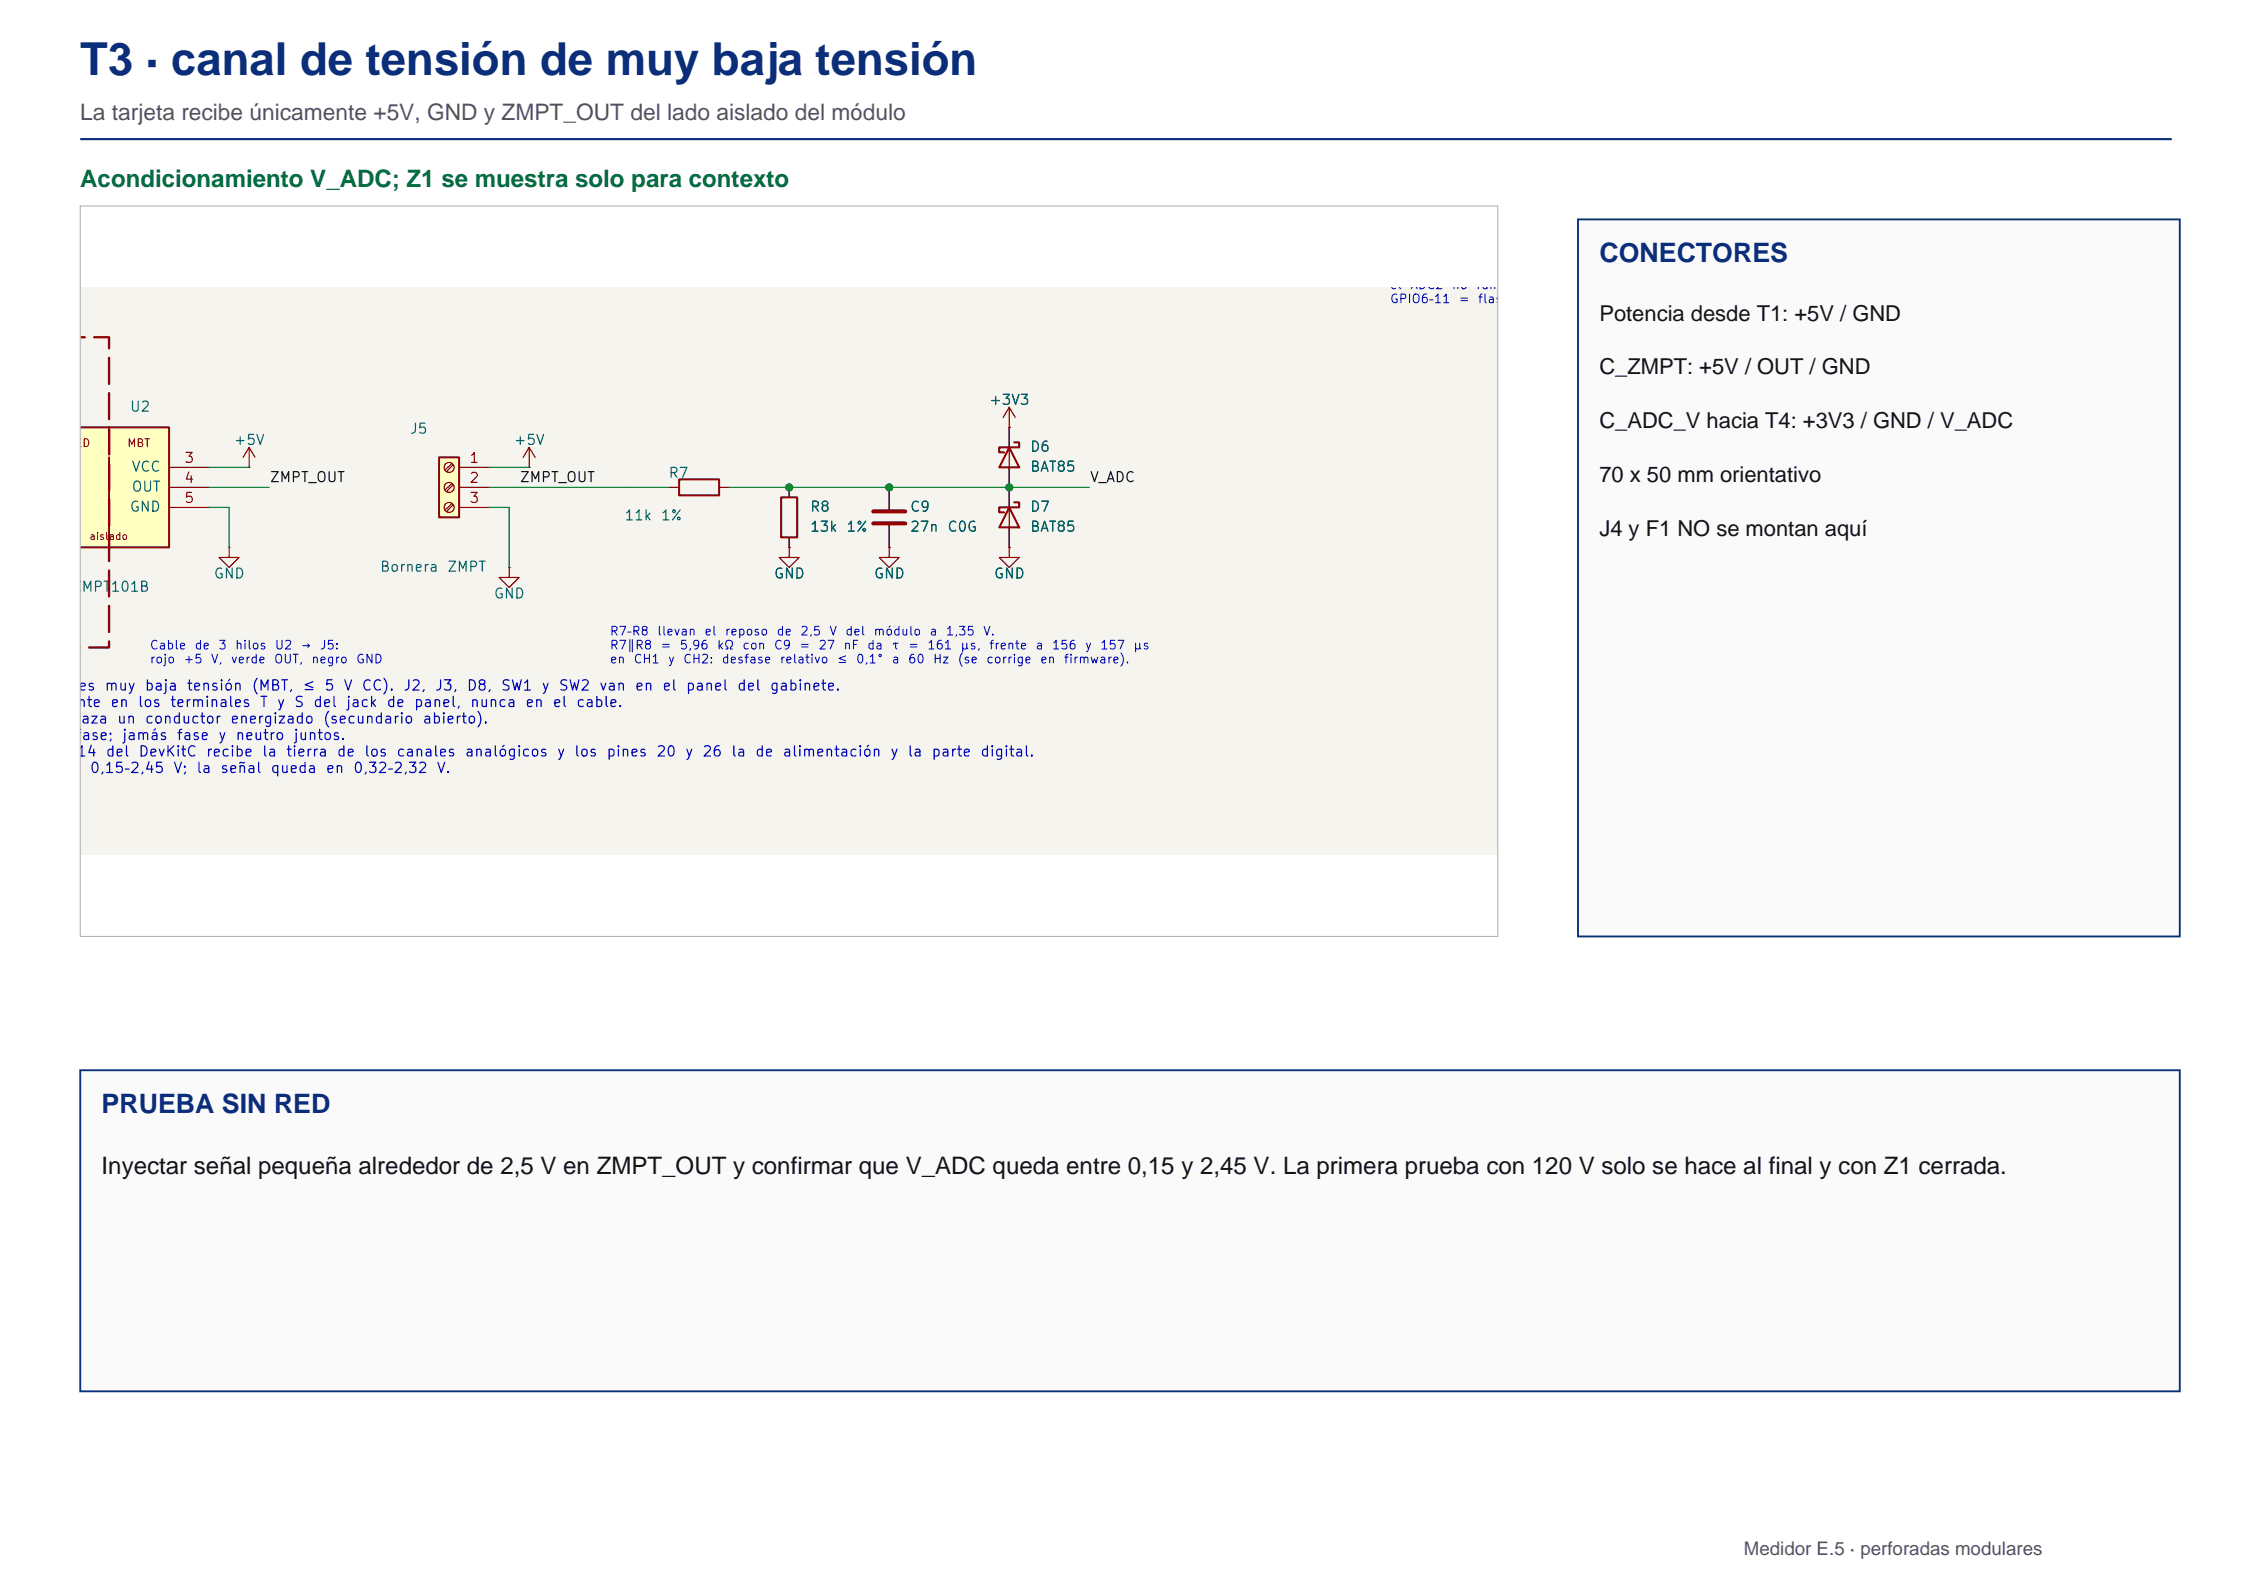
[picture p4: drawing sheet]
<svg xmlns="http://www.w3.org/2000/svg" width="297mm" height="210mm" viewBox="0 0 297 210" stroke-linecap="round" stroke-linejoin="round" font-family="sans-serif">
<defs><g id="words">
<text font-size="6" fill="#0a2e7a" x="10.6" y="9.9">T3 · canal de tensión de muy baja tensión</text>
<g font-size="3.5" fill="#0a2e7a">
<text x="211" y="34.6">CONECTORES</text>
<text x="13.4" y="146.8">PRUEBA SIN RED</text>
</g>
<text font-size="3.2" fill="#056e3d" x="10.6" y="24.7">Acondicionamiento V_ADC; Z1 se muestra solo para contexto</text>
<text font-size="3.2" fill="#141414" x="13.4" y="154.8">Inyectar señal pequeña alrededor de 2,5 V en ZMPT_OUT y confirmar que V_ADC queda entre 0,15 y 2,45 V. La primera prueba con 120 V solo se hace al final y con Z1 cerrada.</text>
<text font-size="3" fill="#595959" x="10.6" y="15.9">La tarjeta recibe únicamente +5V, GND y ZMPT_OUT del lado aislado del módulo</text>
<g font-size="2.9" fill="#141414">
<text x="211" y="42.3">Potencia desde T1: +5V / GND</text>
<text x="211" y="49.4">C_ZMPT: +5V / OUT / GND</text>
<text x="211" y="56.4">C_ADC_V hacia T4: +3V3 / GND / V_ADC</text>
<text x="211" y="63.5">70 x 50 mm orientativo</text>
<text x="211" y="70.6">J4 y F1 NO se montan aquí</text>
</g>
<text font-size="2.5" fill="#595959" x="230" y="205">Medidor E.5 · perforadas modulares</text>
<g font-size="1.9" fill="#0000c2">
<text x="249.2" y="57.4">RESERVA</text>
<text x="263.5" y="57.4">DE</text>
<text x="269.2" y="57.4">ESCALABILIDAD</text>
</g>
<g font-size="1.6" fill="#840000">
<text x="278.6" y="114.8">medidor-energia</text>
<text x="250.5" y="124.1">Sheet:</text>
<text x="259.1" y="124.1">/</text>
</g>
<g font-size="1.4" fill="#0000c2">
<text x=".1" y="93.6">directamente</text>
<text x="7.3" y="95.7">abraza</text>
<text x="10.2" y="91.4">es</text>
<text x="13.7" y="91.4">muy</text>
<text x="14.5" y="93.6">en</text>
<text x="15.3" y="95.7">un</text>
<text x="18.1" y="93.6">los</text>
<text x="19" y="91.4">baja</text>
<text x="19" y="95.7">conductor</text>
<text x="22.3" y="93.6">terminales</text>
<text x="24.5" y="91.4">tensión</text>
<text x="30.3" y="95.7">energizado</text>
<text x="33.1" y="91.4">(MBT,</text>
<text x="34.2" y="93.6">T</text>
<text x="36.4" y="93.6">y</text>
<text x="38.7" y="93.6">S</text>
<text x="39.8" y="91.4">≤</text>
<text x="41.2" y="93.6">del</text>
<text x="42.5" y="95.7">(secundario</text>
<text x="42.7" y="91.4">5</text>
<text x="45.2" y="91.4">V</text>
<text x="45.5" y="93.6">jack</text>
<text x="47.6" y="91.4">CC).</text>
<text x="50.9" y="93.6">de</text>
<text x="53.1" y="91.4">J2,</text>
<text x="54.5" y="93.6">panel,</text>
<text x="55.6" y="95.7">abierto).</text>
<text x="57.3" y="91.4">J3,</text>
<text x="61.5" y="91.4">D8,</text>
<text x="61.9" y="93.6">nunca</text>
<text x="66" y="91.4">SW1</text>
<text x="69.2" y="93.6">en</text>
<text x="71.3" y="91.4">y</text>
<text x="72.8" y="93.6">el</text>
<text x="73.6" y="91.4">SW2</text>
<text x="75.9" y="93.6">cable.</text>
<text x="78.9" y="91.4">van</text>
<text x="83.6" y="91.4">en</text>
<text x="87.3" y="91.4">el</text>
<text x="90.4" y="91.4">panel</text>
<text x="97.1" y="91.4">del</text>
<text x="101.4" y="91.4">gabinete.</text>
<text x="9.9" y="97.9">fase;</text>
<text x="10" y="100.1">14</text>
<text x="13.8" y="100.1">del</text>
<text x="16" y="97.9">jamás</text>
<text x="18.2" y="100.1">DevKitC</text>
<text x="23.2" y="97.9">fase</text>
<text x="27.1" y="100.1">recibe</text>
<text x="28.7" y="97.9">y</text>
<text x="31" y="97.9">neutro</text>
<text x="34.5" y="100.1">la</text>
<text x="37.6" y="100.1">tierra</text>
<text x="38.6" y="97.9">juntos.</text>
<text x="44.3" y="100.1">de</text>
<text x="47.9" y="100.1">los</text>
<text x="52.2" y="100.1">canales</text>
<text x="61.2" y="100.1">analógicos</text>
<text x="73.4" y="100.1">y</text>
<text x="75.6" y="100.1">los</text>
<text x="79.9" y="100.1">pines</text>
<text x="86.5" y="100.1">20</text>
<text x="90.3" y="100.1">y</text>
<text x="92.5" y="100.1">26</text>
<text x="96.3" y="100.1">la</text>
<text x="99.5" y="100.1">de</text>
<text x="103.1" y="100.1">alimentación</text>
<text x="117.3" y="100.1">y</text>
<text x="119.6" y="100.1">la</text>
<text x="122.8" y="100.1">parte</text>
<text x="129.2" y="100.1">digital.</text>
<text x="4.9" y="102.3">lineal</text>
<text x="11.8" y="102.3">0,15–2,45</text>
<text x="22.8" y="102.3">V;</text>
<text x="25.8" y="102.3">la</text>
<text x="29" y="102.3">señal</text>
<text x="35.6" y="102.3">queda</text>
<text x="42.9" y="102.3">en</text>
<text x="46.5" y="102.3">0,32–2,32</text>
<text x="57.5" y="102.3">V.</text>
</g>
<g font-size="1.3" fill="#006464">
<text x="189.6" y="-.8">IO25</text>
<text x="209.1" y="-.8">IO18</text>
<text x="25" y="8.4">47n</text>
<text x="29.9" y="8.4">C0G</text>
<text x="40.8" y="6.5">D5</text>
<text x="40.8" y="8.8">BAT85</text>
<text x="36" y="14.6">GND</text>
<text x="189.6" y="20.3">SD3/IO10</text>
<text x="205.2" y="20.3">SD1/IO8</text>
<text x="265.6" y="18.6">GND</text>
<text x="185.9" y="32.2">ESP32-DevKitC</text>
<text x="206.1" y="32.2">(38</text>
<text x="210.7" y="32.2">pines)</text>
<text x="262.4" y="30.9">R13</text>
<text x="278.2" y="30.9">SW2</text>
<text x="130.4" y="53.7">+3V3</text>
<text x="17" y="54.6">U2</text>
<text x="30.7" y="59">+5V</text>
<text x="54" y="57.5">J5</text>
<text x="67.7" y="59">+5V</text>
<text x="135.8" y="59.9">D6</text>
<text x="17.3" y="62.5">VCC</text>
<text x="17.3" y="65.2">OUT</text>
<text x="88.1" y="63.3">R7</text>
<text x="135.8" y="62.5">BAT85</text>
<text x="17" y="67.8">GND</text>
<text x="82.3" y="68.9">11k</text>
<text x="87.1" y="68.9">1%</text>
<text x="106.7" y="67.8">R8</text>
<text x="106.7" y="70.4">13k</text>
<text x="111.5" y="70.4">1%</text>
<text x="119.9" y="67.8">C9</text>
<text x="119.9" y="70.4">27n</text>
<text x="124.9" y="70.4">C0G</text>
<text x="135.8" y="67.8">D7</text>
<text x="135.8" y="70.4">BAT85</text>
<text x="28.1" y="76.6">GND</text>
<text x="50" y="75.7">Bornera</text>
<text x="58.9" y="75.7">ZMPT</text>
<text x="102" y="76.6">GND</text>
<text x="115.2" y="76.6">GND</text>
<text x="131" y="76.6">GND</text>
<text x="9.4" y="78.4">ZMPT101B</text>
<text x="65" y="79.2">GND</text>
</g>
<g font-size="1.3" fill="#a90000">
<text x="184.5" y="19.1">17</text>
<text x="216.2" y="19.1">36</text>
<text x="24.2" y="61.4">3</text>
<text x="24.2" y="64">4</text>
<text x="61.8" y="61.4">1</text>
<text x="61.8" y="64">2</text>
<text x="24.2" y="66.6">5</text>
<text x="61.8" y="66.6">3</text>
</g>
<g font-size="1.3" fill="#0f0f0f">
<text x="35.5" y="63.9">ZMPT_OUT</text>
<text x="68.5" y="63.9">ZMPT_OUT</text>
<text x="143.7" y="63.9">V_ADC</text>
</g>
<g font-size="1.1" fill="#0000c2">
<text x="183.2" y="38.4">el</text>
<text x="183.2" y="40.3">GPIO6–11</text>
<text x="185.9" y="38.4">ADC2</text>
<text x="191.4" y="38.4">no</text>
<text x="192.3" y="40.3">=</text>
<text x="194.6" y="38.4">funciona</text>
<text x="194.8" y="40.3">flash</text>
<text x="206.9" y="36.6">(GPIO32–39):</text>
<text x="207.2" y="38.4">Wi-Fi</text>
<text x="207.8" y="40.3">no</text>
<text x="19.7" y="85.9">Cable</text>
<text x="19.7" y="87.8">rojo</text>
<text x="24.1" y="87.8">+5</text>
<text x="25.6" y="85.9">de</text>
<text x="27.7" y="87.8">V,</text>
<text x="28.7" y="85.9">3</text>
<text x="30.4" y="87.8">verde</text>
<text x="30.9" y="85.9">hilos</text>
<text x="36" y="87.8">OUT,</text>
<text x="36.2" y="85.9">U2</text>
<text x="39.6" y="85.9">→</text>
<text x="41" y="87.8">negro</text>
<text x="42.1" y="85.9">J5:</text>
<text x="46.9" y="87.8">GND</text>
<text x="80.3" y="84.1">R7–R8</text>
<text x="80.3" y="85.9">R7‖R8</text>
<text x="80.3" y="87.8">en</text>
<text x="83.5" y="87.8">CH1</text>
<text x="86.6" y="84.1">llevan</text>
<text x="87" y="85.9">=</text>
<text x="88" y="87.8">y</text>
<text x="89.5" y="85.9">5,96</text>
<text x="90" y="87.8">CH2:</text>
<text x="92.8" y="84.1">el</text>
<text x="94.5" y="85.9">kΩ</text>
<text x="95.1" y="87.8">desfase</text>
<text x="95.5" y="84.1">reposo</text>
<text x="97.8" y="85.9">con</text>
<text x="102" y="85.9">C9</text>
<text x="102.3" y="84.1">de</text>
<text x="102.7" y="87.8">relativo</text>
<text x="105.3" y="85.9">=</text>
<text x="105.5" y="84.1">2,5</text>
<text x="107.9" y="85.9">27</text>
<text x="109.3" y="84.1">V</text>
<text x="110.3" y="87.8">≤</text>
<text x="111.2" y="85.9">nF</text>
<text x="111.4" y="84.1">del</text>
<text x="112.8" y="87.8">0,1°</text>
<text x="114.3" y="85.9">da</text>
<text x="115.1" y="84.1">módulo</text>
<text x="117.5" y="85.9">τ</text>
<text x="117.5" y="87.8">a</text>
<text x="119.7" y="87.8">60</text>
<text x="119.7" y="85.9">=</text>
<text x="122.2" y="85.9">161</text>
<text x="122.5" y="84.1">a</text>
<text x="123" y="87.8">Hz</text>
<text x="124.7" y="84.1">1,35</text>
<text x="126.2" y="87.8">(se</text>
<text x="126.6" y="85.9">µs,</text>
<text x="129.6" y="84.1">V.</text>
<text x="130" y="87.8">corrige</text>
<text x="130.4" y="85.9">frente</text>
<text x="136.5" y="85.9">a</text>
<text x="137.1" y="87.8">en</text>
<text x="138.6" y="85.9">156</text>
<text x="140.2" y="87.8">firmware).</text>
<text x="143" y="85.9">y</text>
<text x="145" y="85.9">157</text>
<text x="149.4" y="85.9">µs</text>
</g>
<g font-size="1" fill="#840000">
<text x="8.8" y="59.2">RED</text>
<text x="16.7" y="59.2">MBT</text>
</g>
<text font-size=".9" fill="#840000" x="11.7" y="71.4">aislado</text>
</g></defs>
<path d="M10.6 18.3h275.9" fill="none" stroke="#0a2e7a" stroke-width=".28"/>
<path d="M10.5 37.9h187.1v74.9h-187.1z" fill="#f5f4ef" stroke="#f5f4ef" stroke-width=".13"/>
<path d="M10.5 56.3h11.8v15.9h-11.8z" fill="#ffffc2"/>
<path d="M10.5 56.3h11.8v15.9h-11.8M133.1 59l1.3 2.6h-2.6zM133.8 58.3h.6v.7h-2.6v.6h.7M89.6 63.2h5.3v2.1h-5.3zM103 65.6h2.1v5.3h-2.1zM133.1 66.9l1.3 2.6h-2.6zM133.8 66.2h.6v.7h-2.6v.7h.7" fill="none" stroke="#840000" stroke-width=".26"/>
<path d="M14.4 56.3v15.9" fill="none" stroke="#840000" stroke-width=".26" stroke-dasharray="2.9 1.1"/>
<g fill="none" stroke="#840000" stroke-width=".16">
<path d="M32.9 59l-.8 1.3M32.9 59l.7 1.3M32.9 59v2.6M69.8 59l-.8 1.3M69.8 59l.8 1.3M69.8 59v2.6M133.1 56.3h.1M133.1 53.7v18.5M133.1 53.7l-.8 1.3M133.1 53.7l.8 1.3M22.3 61.6h5.3M22.3 64.3h5.3"/>
<path d="M22.3 66.9h5.3M30.2 72.2v1.3h1.3l-1.3 1.3-1.3-1.3h1.3M30.2 72.2h.1M32.9 61.6h.1M69.8 61.6h.1M88.3 64.3h1.3M94.9 64.3h1.3M104.1 72.2v1.3h1.3l-1.3 1.3-1.3-1.3h1.3M104.1 72.2h.1M104.1 64.3v1.3M104.1 70.9v1.3M117.3 72.2v1.3h1.3l-1.3 1.3-1.3-1.3h1.3"/>
<path d="M117.3 72.2h.1M117.3 64.3v2.9M117.3 69.3v2.9M133.1 72.2v1.3h1.3l-1.3 1.3-1.3-1.3h1.3M133.1 72.2h.1"/>
</g>
<path d="M115.2 67.4h4.2M115.2 69h4.2" fill="none" stroke="#840000" stroke-width=".53"/>
<path d="M57.9 60.3h2.7v7.9h-2.7z" fill="#ffffc2"/>
<path d="M57.9 60.3h2.7v7.9h-2.7z" fill="none" stroke="#840000" stroke-width=".26"/>
<g fill="none" stroke="#840000" stroke-width=".16">
<path d="M133.1 56.3h.1M133.1 56.3v2.7M59.6 61.1l-.9 .9M59.6 63.7l-.9 .9M59.6 66.4l-.9 .8M59.8 61.3l-.9 .9M59.8 63.9l-.9 .9M59.8 66.6l-.9 .8M60.6 61.6h3.9M60.6 64.3h3.9M60.6 66.9h3.9M67.2 74.8v1.3h1.3l-1.3 1.4-1.4-1.4h1.4"/>
<path d="M67.2 74.8h.1M104.1 72.2h.1M104.1 64.3v1.3M104.1 70.9v1.3M117.3 72.2h.1M117.3 64.3v2.9M117.3 69.3v2.9M133.1 72.2h.1M133.1 61.6v5.3M133.1 69.5v2.7"/>
<circle cx="59.2" cy="61.6" r=".66"/>
<circle cx="59.2" cy="64.3" r=".66"/>
<circle cx="59.2" cy="66.9" r=".66"/>
</g>
<path d="M27.6 66.9h2.6v5.3M27.6 61.6h5.3M27.6 64.3h7.9M64.5 61.6h5.3M64.5 64.3h23.8M64.5 66.9h2.7v7.9M96.2 64.3h47.5" fill="none" stroke="#009600" stroke-width=".16"/>
<path d="M10.5 44.5h3.9v40.9h-3.9" fill="none" stroke="#c80000" stroke-width=".31" stroke-dasharray="3.4 1.2"/>
<g fill="#009600" stroke="#009600" stroke-width=".13">
<circle cx="117.3" cy="64.3" r=".47"/>
<circle cx="104.1" cy="64.3" r=".47"/>
<circle cx="133.1" cy="64.3" r=".47"/>
</g>
<path d="M10.6 27.2h187v96.3h-187z" fill="none" stroke="#b3b3b3" stroke-width=".14"/>
<g fill="#fafafa" stroke="#0a2e7a" stroke-width=".25">
<path d="M208.1 28.9h79.4v94.6h-79.4z"/>
<path d="M10.6 141.1h276.9v42.3h-276.9z"/>
</g>
<use href="#words"/>
</svg>
